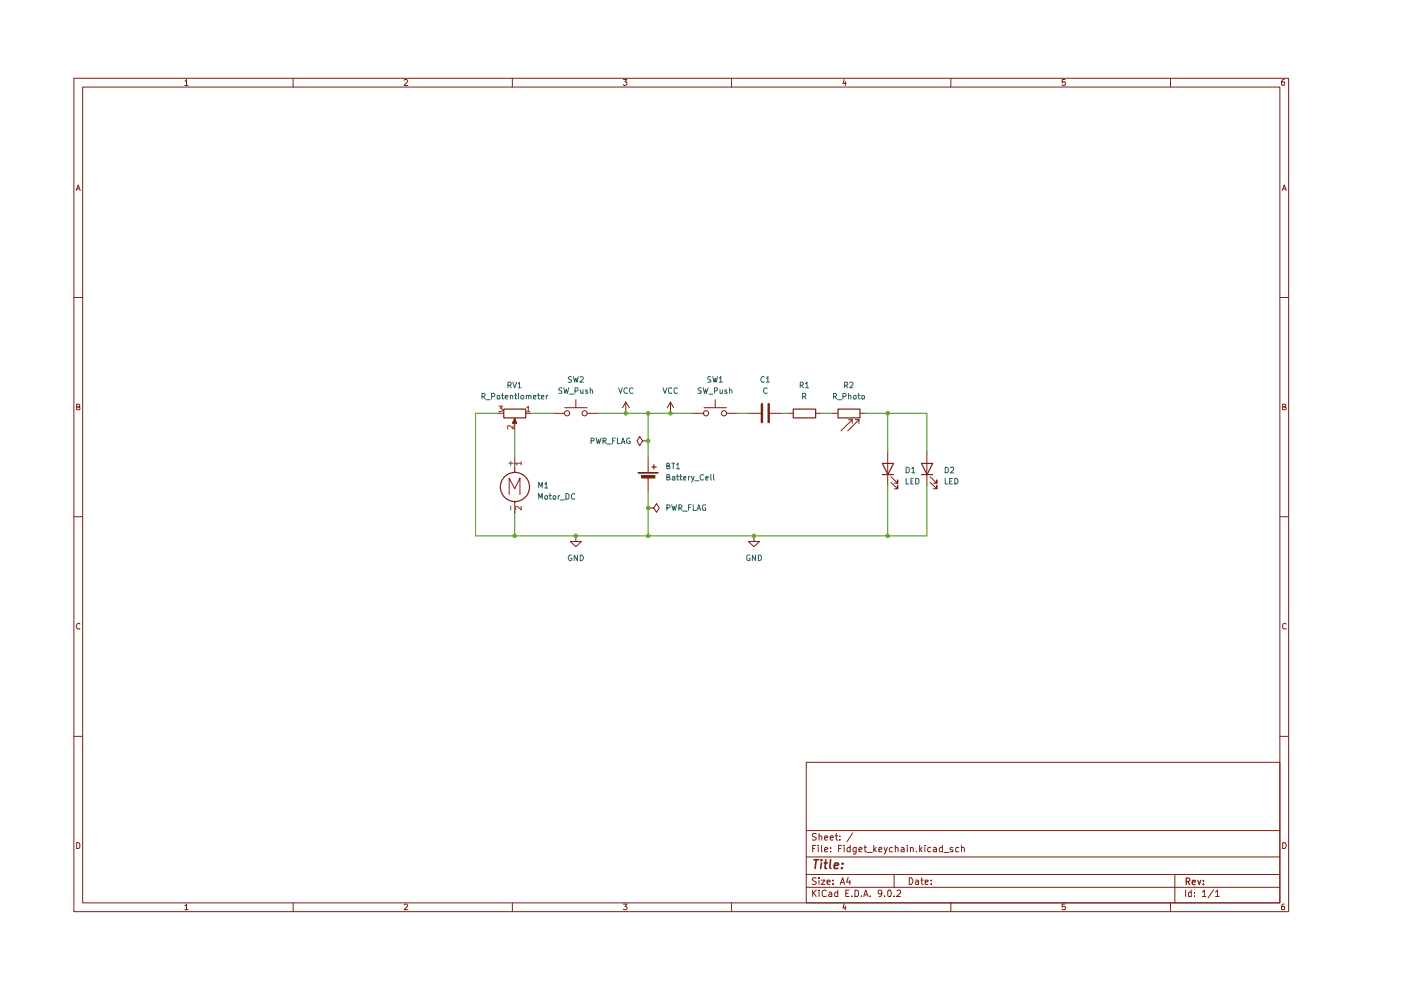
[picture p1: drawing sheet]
<svg xmlns="http://www.w3.org/2000/svg" width="297mm" height="210mm" viewBox="0 0 297 210" stroke-linecap="round" stroke-linejoin="round" font-family="sans-serif">
<g fill="none" stroke="#7a2013" stroke-width=".21">
<path d="M15.7 16.6h257.5v176.7h-257.5zM17.5 18.5h253.9v172.9h-253.9zM39.2 17.2h.2l.1-.4v1.3M39.2 18.1h.7M62.1 16.6v1.9M85.7 17l.2-.2h.3l.2 .3-.7 1h.7M108.6 16.6v1.9M132.2 16.8h.7l-.4 .6 .4 .1v.4l-.2 .2h-.4l-.1-.2M155.1 16.6v1.9M179 16.8l-.3 .9h.7M179.2 17.3v.8M201.6 16.6v1.9"/>
<path d="M225.8 16.8h-.6v.6h.6l.1 .1-.1 .5-.4 .1-.2-.2M248.2 16.6v1.9M272.3 16.8h-.3a.93 .93 0 0 0-.2 1.2h.5l.1-.5-.1-.1h-.5l-.1 .1M16.2 40.4l.4-1.2 .4 1.2M16.3 40h.5M271.9 40.4l.4-1.2 .4 1.2M272 40h.6M15.7 63.1h1.8M271.4 63.1h1.8M16.3 86.3h.4l.2-.3-.1-.2-.5-.1v1.2h.5l.1-.5-.2-.1M109.1 97v3.2M136.2 93.5l-.6-1-.6 1 .6 1 .6-1h1.2"/>
<path d="M137.4 93.5h.1M271.9 86.3l.6-.1v-.4l-.6-.1v1.2h.6l.2-.4-.3-.2M15.7 109.6h1.8M107.9 104.8v-3.5l1.2 2.3 1.1-2.3v3.5M109.1 106.3v2.6M122.1 113.6v1.2h1.2l-1.2 1.1-1.2-1.1h1.2M122.1 113.6h.1M271.4 109.6h1.8M16.9 132.3l-.1-.1a.66 .66 0 0 0-.6 .4 .66 .66 0 0 0 .2 .7h.5M272.7 132.3l-.4-.1-.4 .3v.6l.2 .2h.6M15.7 156.1h1.8M271.4 156.1h1.8"/>
<path d="M16.3 178.6h.3l.3 .4v.6l-.3 .3h-.3zM170.9 161.6h100.5v29.8h-100.5zM170.9 176.1h100.5M172.3 179.9h.4M173 179.2h-.7v1.4M173.1 176.8l-.6-.1-.3 .3 .1 .3 .7 .2 .1 .2a.51 .51 0 0 1-.4 .4 .51 .51 0 0 1-.5 0M173.5 179.2v.1M173.5 179.7v.9M173.7 177.3l.3-.1 .2 .2v.7M173.7 176.7v1.4M174.2 179.2v1.2l.1 .2M174.8 177.6l.7-.1-.1-.2-.4-.1-.2 .2 .1 .7h.5"/>
<path d="M176 177.6l.7-.1-.1-.2-.4-.1-.2 .2 .1 .7h.5M176.1 179.7v.2M177 177.2h.6M177.3 176.7v1.2l.3 .2M177.8 179.9h.5M178.1 178v.1M178.1 177.3v.1M178.5 179.2h-.7v1.4M179 179.2v.1M179 179.7v.9M180.3 179.2v1.4l-.6-.1a.6 .6 0 0 1 .1-.8h.5M180.8 176.6l-1.2 1.9"/>
<path d="M181.5 179.7v1.1l-.2 .3-.4-.1M181.5 179.7h-.4a.59 .59 0 0 0-.1 .9h.5M183.2 179.7h.5M183.4 179.2v1.2l.1 .2h.2M185.3 179.2v1.4M185.8 179.7l-.5 .6M187.5 179.7l.3 .9M188.1 179.7l-.6 1.4M189.2 179.7h-.4a.59 .59 0 0 0-.1 .9h.5M189.8 179.8l.2-.1h.3l.1 .9M189.8 179.2v1.4M191.1 179.7h.4l.2 .2v.7h-.6v-.4l.6-.2"/>
<path d="M192.4 179.2v.1M192.4 179.7v.9M193 179.8l.2-.1h.3l.1 .9M193 179.7v.9M195 179.2v1.4M195.5 179.7l-.5 .6M196.1 179.2v.1M196.1 179.7v.9M197.4 179.7h-.5l-.2 .3 .1 .6h.6M198 179.7h.4l.1 .2v.7h-.5l-.1-.3 .6-.3M199.8 179.2v1.4l-.6-.1a.6 .6 0 0 1 .2-.8h.4M202 179.7a.35 .35 0 0 0-.4 0 .35 .35 0 0 0-.2 .3l.6 .3v.3h-.6"/>
<path d="M203.3 179.7h-.4l-.3 .3 .1 .6h.6M203.9 179.8v-.1a.36 .36 0 0 1 .6 .2v.7M203.9 179.2v1.4M271.9 178.6a.65 .65 0 0 1 .8 .7 .65 .65 0 0 1-.8 .6zM39.2 192h.2l.1-.3v1.2M39.2 192.9h.7M62.1 191.4v1.9M85.7 191.9l.2-.2h.3l.2 .2-.7 1h.7M108.6 191.4v1.9M132.2 191.7h.7l-.4 .5 .4 .2v.3l-.1 .2-.6-.1M155.1 191.4v1.9M170.9 188.1h100.5"/>
<path d="M170.9 185.4h100.5M170.9 181.7h100.5M172.3 188.7v1.4M172.5 189.3l.6 .8M173.1 186.2l-.6-.1-.3 .3 .3 .4 .6 .3a.51 .51 0 0 1-.4 .4 .51 .51 0 0 1-.5 0M173.1 188.7l-.8 .8M173.7 188.7v.2M173.7 186.1v.2M173.7 186.6v.9M173.7 189.1v1M174.2 186.6h.7l-.7 .9h.7M174.8 180.2l.7-.2-.1-.3h-.4l-.2 .2 .1 .7h.5"/>
<path d="M175.2 188.9l-.4-.2-.5 .4 .1 .8 .2 .2 .6-.1M175.3 187l.7-.1-.1-.3h-.5l-.1 .2 .1 .7h.5M175.8 189.2l.4-.1 .2 .3v.7h-.6l-.1-.4 .7-.2M176.1 180.5v.1M176.6 187.4v.1M176.6 186.6v.2M177.6 188.7v1.4h-.6v-.9h.6M178.1 187.5l.5-1.4 .5 1.4M178.3 187.1h.6M179 191.6l-.3 .9h.7M179.2 192.1v.8M179.3 189.4h.5"/>
<path d="M179.8 186l-.3 1h.8M180 188.7h-.7v1.4h.7M180.2 186.6v.9M180.6 190v.1M181.3 188.7h.3l.4 .4v.6l-.2 .4h-.5zM182.1 180.2l.7-.2-.2-.3h-.4l-.1 .7 .1 .2h.5M182.6 190v.1M183.1 190.1l.5-1.4 .5 1.4M183.2 189.7h.7M183.9 180.8h1M184.5 190v.1M185.4 180.1l.4 .5"/>
<path d="M186.4 180.2l.5-.2v-.3h-.5v.9h.5M186.9 189.3v.2l-.5 .1-.2-.3v-.3l.2-.3 .5 .2v.8l-.2 .4h-.3M187.5 190v.1M188.2 189l.3-.3a.78 .78 0 0 1 .6 .6 .78 .78 0 0 1-.3 .8l-.5-.1zM189.6 190v.1M189.6 185.4v2.7M190.2 188.9l.1-.2 .5 .1 .1 .5-.8 .8h.8M192.8 186.1a.72 .72 0 0 1 .8 .7 .72 .72 0 0 1-.8 .7zM194.1 186.6h.5l.1 .9M194.3 180.5v.1M194.7 186.9h-.4l-.2 .3 .2 .3h.4M195.1 180.1l.4 .5"/>
<path d="M195.2 186.6h.5M195.4 186.1v1.2l.3 .2M196.2 187l.6-.1v-.3h-.6v.9h.6M197.4 187.4v.1M197.4 186.6v.2M200.2 180.8h1M201.6 191.4v1.9M225.8 191.7h-.6v.6l.6-.1 .1 .2-.1 .5-.6-.1M248.2 191.4v1.9M249.1 185.4v6M251.4 188.7v1.4M252.6 188.7v1.4h-.5l-.1-.8 .2-.2 .4 .1"/>
<path d="M253.2 190v.1M253.2 189.2v.2M254.9 189.1l.5-.4v1.4M254.9 190.1h.8M257.3 188.6l-1.2 1.8M257.7 189.1l.4-.4v1.4M257.7 190.1h.8M272.3 191.7h-.3a.93 .93 0 0 0-.2 1.2h.5l.1-.5-.1-.2h-.5l-.1 .2"/>
</g>
<g fill="none" stroke="#7a2013" stroke-width=".25">
<path d="M106.8 86.7h4.7v1.9h-4.7zM251.5 186.9h.5l.3-.3v-.2l-.3-.3h-.5v1.5M251.8 186.9l.5 .7M252.8 187.1l.6-.1v-.4h-.5l-.1 .2 .1 .7h.5M254 186.6l.3 1 .3-1M255.1 187.4v.2M255.1 186.6v.2"/>
<circle cx="109.2" cy="103.3" r="3.1"/>
</g>
<path d="M172.6 182.3h1M173.1 182.3l-.3 1.8M174.2 182.3v.2M174.2 183l-.2 1.1M174.8 183h.6M175.1 182.3l-.2 1.8h.4M176.1 182.3l-.2 1.6 .3 .2M176.9 183.6l.9-.2-.1-.4h-.7l-.1 .9 .1 .2h.6M178.5 184v.1M178.6 183v.2" fill="none" stroke="#7a2013" stroke-width=".34"/>
<path d="M110.5 98.2h-1.2l.3 .4M110.5 97.9v.7M110.5 107.4v.7l-.9-.7-.3 .2 .1 .4" fill="none" stroke="#9d2b1c" stroke-width=".21"/>
<path d="M107.9 98.2h.9M108.3 97.8v.9M108.3 107.3v.8" fill="none" stroke="#266163" stroke-width=".21"/>
<path d="M109.2 88.7l.4 1.1h-.9z" fill="#7a2013"/>
<g fill="none" stroke="#7a2013" stroke-width=".21">
<path d="M105.6 87.6h1.2M109.1 88.6l.5 1.1h-1zM109.1 89v2.2M111.4 87.6h1.2M117.3 87.6h2.4M119.7 86.4h4.8M122.1 84.8v1.6M124.5 87.6h2.3M132.7 87.6h.1M132.7 85.3l-.7 1.1M132.7 85.3l.7 1.1M132.7 85.3v2.3"/>
<path d="M135.3 100.2h4.2M135.3 100.2h4.2v.1h-4.2zM137.4 107.7h1.2l.6-.9 .6 .9-.6 .9-.6-.9M137.4 107.7h.1"/>
<circle cx="120.2" cy="87.6" r=".55"/>
<circle cx="124" cy="87.6" r=".55"/>
</g>
<path d="M105.7 86.1h.8l-.4 .4 .4 .3-.1 .4h-.7M108.8 90.3v.6l-.7-.6h-.4v.6M111.7 86.4l.3-.3v1.2M111.7 87.3h.7" fill="none" stroke="#9d2b1c" stroke-width=".21"/>
<path d="M136.1 100.8h2.8v.5h-2.8z" fill="#7a2013"/>
<g fill="none" stroke="#7a2013" stroke-width=".21">
<path d="M137.4 97v3.2M142.2 87.6h.1M142.2 85.3l-.7 1.1M142.2 85.3l.6 1.1M142.2 85.3v2.3M146.9 87.6h2.4M149.3 86.4h4.7M151.6 84.8v1.6M154 87.6h2.3M158.7 87.6h2.6M163.2 87.6h2.6M167 87.6h1.1"/>
<path d="M172.9 87.6h1.2M176.4 87.6h1.2M179.9 89h.8M180.7 89l-2.4 2.4M180.7 89v.7M181.4 89h.7M182.1 89l-2.4 2.4M182.1 89v.7M182.3 87.6h1.2M188.2 95.8v7.2M196.5 95.8v7.2M136.1 100.8h2.8v.5h-2.8z"/>
<path d="M137.4 101.1v3M159.9 113.6v1.2h1.1l-1.1 1.1-1.2-1.1h1.2M159.9 113.6h.1M188.9 102.3l1.4 1.3v-.6v.6h-.6M188.9 101.1l1.4 1.3v-.6v.6h-.6M197.2 102.3l1.4 1.3v-.6v.6h-.7M197.2 101.1l1.4 1.3v-.6v.6h-.7"/>
<circle cx="149.7" cy="87.6" r=".55"/>
<circle cx="153.5" cy="87.6" r=".55"/>
</g>
<path d="M138.2 99h.9M138.6 98.5v.9M168.2 86.7h4.7v1.9h-4.7zM177.7 86.7h4.6v1.9h-4.6zM187.1 98.3h2.3l-1.1 2.3zM195.4 98.3h2.3l-1.1 2.3zM187.1 100.6h2.3M195.4 100.6h2.3" fill="none" stroke="#7a2013" stroke-width=".25"/>
<path d="M161.5 85.7v3.8M163 85.7v3.8" fill="none" stroke="#7a2013" stroke-width=".51"/>
<g fill="none" stroke="#428d06" stroke-width=".21">
<path d="M105.6 87.6h-4.8v26h95.7v-10.6M109.1 91.2v5.8M112.6 87.6h4.7M126.8 87.6h20.1M137.4 87.6v9.4M156.3 87.6h2.4M165.8 87.6h1.2M174.1 87.6h2.3M183.5 87.6h13v8.2M188.2 87.6v8.2M109.1 108.9v4.7M137.4 104.1v9.5"/>
<path d="M188.2 103v10.6"/>
</g>
<g fill="#428d06">
<circle cx="137.4" cy="113.6" r=".47"/>
<circle cx="109.1" cy="113.6" r=".47"/>
<circle cx="122.1" cy="113.6" r=".47"/>
<circle cx="137.4" cy="87.6" r=".47"/>
<circle cx="137.4" cy="93.5" r=".47"/>
<circle cx="132.7" cy="87.6" r=".47"/>
<circle cx="137.4" cy="107.7" r=".47"/>
<circle cx="159.9" cy="113.6" r=".47"/>
<circle cx="188.2" cy="113.6" r=".47"/>
<circle cx="188.2" cy="87.6" r=".47"/>
<circle cx="142.2" cy="87.6" r=".47"/>
</g>
<g fill="none" stroke="#266163" stroke-width=".21">
<path d="M121.2 79.9l-.5-.1-.2 .3 .1 .2 .6 .3v.3l-.7 .1M121.6 79.8l.2 1.2 .3-.8 .2 .8 .3-1.2M150.7 79.9h-.6v.4l.5 .2 .1 .4-.1 .1h-.6M151.1 79.8l.3 1.2 .2-.8 .2 .8 .3-1.2M102.2 84.1h.4l.3-.3-.3-.4h-.4v1.2M102.4 84.1l.5 .5M103 84.8h1M104.2 84.1h.5l.2-.2v-.3l-.2-.2h-.5v1.2M105.4 83.9h.5v.7l-.5-.1zM106.3 83.8h.5M106.5 83.4v1l.3 .2M107.1 84.2l.6-.1-.2-.3-.4 .2v.4l.1 .2h.4"/>
<path d="M107.7 81.7h.5l.2-.2v-.3l-.2-.2h-.5v1.2M108 81.7l.4 .5M108.2 83.9l.3-.1 .2 .2v.6M108.2 83.8v.8M108.7 81l.4 1.2 .5-1.2M109.1 83.8h.5M109.3 83.4v1.2h.3M109.9 83.4v.2M109.9 81.4l.3-.4v1.2M109.9 83.8v.8M109.9 82.2h.6M110.5 83.9h.5l.1 .5-.2 .2h-.3l-.2-.2z"/>
<path d="M111.6 83.9l.3-.1 .2 .2v.6M111.6 83.8v.8M112.1 84l.2-.2 .3 .2v.6M113.1 84.2l.5-.1v-.2h-.5v.7h.5M114 83.8h.5M114.1 83.4v1l.1 .2h.3M114.8 84.2l.5-.1v-.2h-.5v.7h.5M115.8 83.8v.8M116.2 83.8l-.4 .3M119.1 82.3l-.4-.1-.3 .3 .1 .2 .6 .3v.3l-.7 .1M119.5 82.2l.3 1.2 .3-.9 .2 .9 .3-1.2M120.7 83.6h1"/>
<path d="M121.9 82.9l.6-.1v-.5l-.6-.1v1.2M123 80l.4-.2 .3 .4-.8 .8h.8M123.1 82.6l.1 .8 .4-.1M123.6 82.6v.8M124.5 82.7l-.2-.1-.2 .2 .2 .3h.2v.3h-.4M125.1 82.7l.4-.1 .1 .2v.6M125.1 82.2v1.2M125.3 93.5h.6v-.5l-.6-.1v1.2M126.4 92.9l.3 1.2 .2-.9 .2 .9 .3-1.2M127.8 93.5h.6l.1-.2-.1-.3-.6-.1v1.2M128.1 93.5l.4 .6M128.7 94.1h.9"/>
<path d="M129.9 93.5h.4M130.5 92.9h-.6v1.2M130.9 92.9v1.2h.6M131.1 82.2l.5 1.2 .3-1.2M131.7 94.1l.4-1.2 .4 1.2M131.8 93.7h.6M133 82.4l-.2-.2a.67 .67 0 0 0-.6 .5 .67 .67 0 0 0 .3 .7l.5-.1M133.5 93l-.2-.1a.61 .61 0 0 0-.5 .6 .61 .61 0 0 0 .5 .6l.3-.1v-.4h-.3M134.2 82.4l-.3-.2a.67 .67 0 0 0-.5 .5 .67 .67 0 0 0 .3 .7l.5-.1M140.5 82.2l.5 1.2 .4-1.2M141.4 98.8l.5-.1v-.4l-.5-.1v1.2h.5l.2-.3-.4-.3M142.4 82.4l-.3-.2-.4 .3v.6l.2 .3 .5-.1"/>
<path d="M142.4 98.2h.7M142.7 98.2v1.2M143.4 98.6l.4-.4v1.2M143.4 99.4h.7M143.6 82.4l-.3-.2-.4 .3v.6l.2 .3 .5-.1M148.7 82.3l-.4-.1-.3 .3 .1 .2 .5 .2v.5h-.6M149.1 82.2l.3 1.2 .2-.9 .2 .9 .3-1.2M150.3 83.6h.8M151.5 82.9h.4l.2-.3-.2-.4h-.4v1.2M152.5 80.2h.2l.1-.4v1.2M152.5 81h.7M152.7 82.6v.8l.5-.1"/>
<path d="M153.2 82.6v.8M154.1 82.7h-.4v.3l.4 .1v.3h-.4M154.7 82.7l.3-.1 .2 .2v.6M154.7 82.2v1.2M162.1 80l-.3-.2a.67 .67 0 0 0-.5 .6 .67 .67 0 0 0 .2 .6l.6-.1M162.5 80.2h.1l.2-.4v1.2M162.5 81h.7M162.6 82.4l-.2-.2a.67 .67 0 0 0-.5 .5 .67 .67 0 0 0 .2 .7l.5-.1M169.7 81.7h.4l.2-.4-.2-.3h-.4v1.2M169.9 81.7l.4 .5M170.2 84.1l.6-.1v-.5l-.6-.1v1.2M170.5 84.1l.4 .5"/>
<path d="M170.8 81.4l.3-.4v1.2M170.8 82.2h.6M176.7 84.1h.4l.3-.3-.3-.4h-.4v1.2M177 84.1l.4 .5M177.5 84.8h1M178.7 84.1l.6-.1v-.5l-.6-.1v1.2M179.1 81.7l.6-.1v-.5l-.6-.1v1.2M179.3 81.7l.4 .5M179.9 83.9l.4-.1 .1 .2v.6M179.9 83.4v1.2M180.2 81.2l.1-.2h.4l.1 .2v.3l-.6 .7h.6M181 83.9h.5l-.1 .7h-.4z"/>
<path d="M181.9 83.8h.5M182 83.4v1l.1 .2h.3M182.7 83.9h.5v.7l-.5-.1zM192.1 99.1h.3l.4 .2v.7l-.4 .2h-.3zM193.3 99.4l.3-.3v1.1M200.4 99.1l.6 .1 .1 .4-.1 .5-.3 .1h-.3zM201.5 99.1h.7v.5l-.7 .6h.7M114.2 105.8v-1.2l.4 .9 .4-.9v1.2M114.2 103.5v-1.2l.4 .8 .4-.8v1.2M115.5 102.6l.3-.3v1.2M115.5 103.5h.7M115.6 105.2h.5l-.1 .6h-.4z"/>
<path d="M116.4 105.1h.5M116.6 104.6v1.1l.1 .1h.2M117.3 105.2h.5v.6l-.5-.1zM118.4 105.1v.7M118.7 105.1l-.3 .2M118.8 106h.9M120 104.6l.5 .1 .1 .3v.6l-.1 .2h-.5zM121.2 117.7h-.5a.67 .67 0 0 0-.2 .7 .67 .67 0 0 0 .5 .5l.2-.2v-.3h-.2M121.8 104.8l-.3-.2-.3 .4v.6l.1 .2 .5-.1M122.4 117.7v1.2l-.6-1.2v1.2M123 117.7h.4a.66 .66 0 0 1 .3 .7 .66 .66 0 0 1-.7 .5zM141.4 107.7h.4l.3-.4-.3-.3h-.4v1.2"/>
<path d="M141.4 101.2l.5-.1v-.4l-.5-.1v1.2h.5l.2-.4-.4-.2M142.4 107l.3 1.2 .2-.8 .3 .8 .2-1.2M142.6 101.1l.3-.1 .2 .2v.6h-.5l-.1-.3 .6-.2M143.4 101h.5M143.6 100.6v1l.1 .2h.2M143.9 107.7h.5l.2-.4-.2-.3h-.5v1.2M144.1 101h.5M144.2 107.7l.4 .5M144.3 100.6v1l.1 .2h.2M144.8 108.4h.9M144.9 101.4l.6-.1-.2-.3-.4 .1v.7h.5M146 107.6h.4"/>
<path d="M146 101v.8M146.3 101l-.3 .3M146.6 107h-.6v1.2M146.6 101l.3 .8M147 107v1.2h.6M147.2 101l-.5 1.1-.1 .1M147.3 101.9h1M147.7 108.2l.5-1.2 .4 1.2M147.9 107.9h.5M149.2 100.8l-.3-.2a.67 .67 0 0 0-.5 .5 .67 .67 0 0 0 .3 .7l.5-.1M149.6 107.1l-.3-.1-.4 .4v.5l.2 .3h.5v-.5h-.2M149.6 101.4l.6-.1-.2-.3-.4 .2v.4l.1 .2h.4"/>
<path d="M150.7 100.6v1l.2 .2M151.3 100.6v1l.2 .2M159 117.7h-.5l-.2 .2v.6l.2 .3h.5v-.4h-.2M160.2 117.7v1.2l-.7-1.2v1.2M160.8 117.7h.4a.66 .66 0 0 1 .2 .7 .66 .66 0 0 1-.6 .5zM192.1 101.4v1.2h.6M193.1 102h.4M193.3 100.2h.7M193.6 101.4h-.5v1.2h.5M194.1 101.4h.4l.3 .3v.7l-.3 .2h-.4zM200.4 101.4v1.2h.6M201.3 102h.5"/>
<path d="M201.9 101.4h-.6v1.2h.6M202.4 101.4l.6 .2 .1 .3-.1 .5-.3 .2h-.3z"/>
</g>
</svg>
